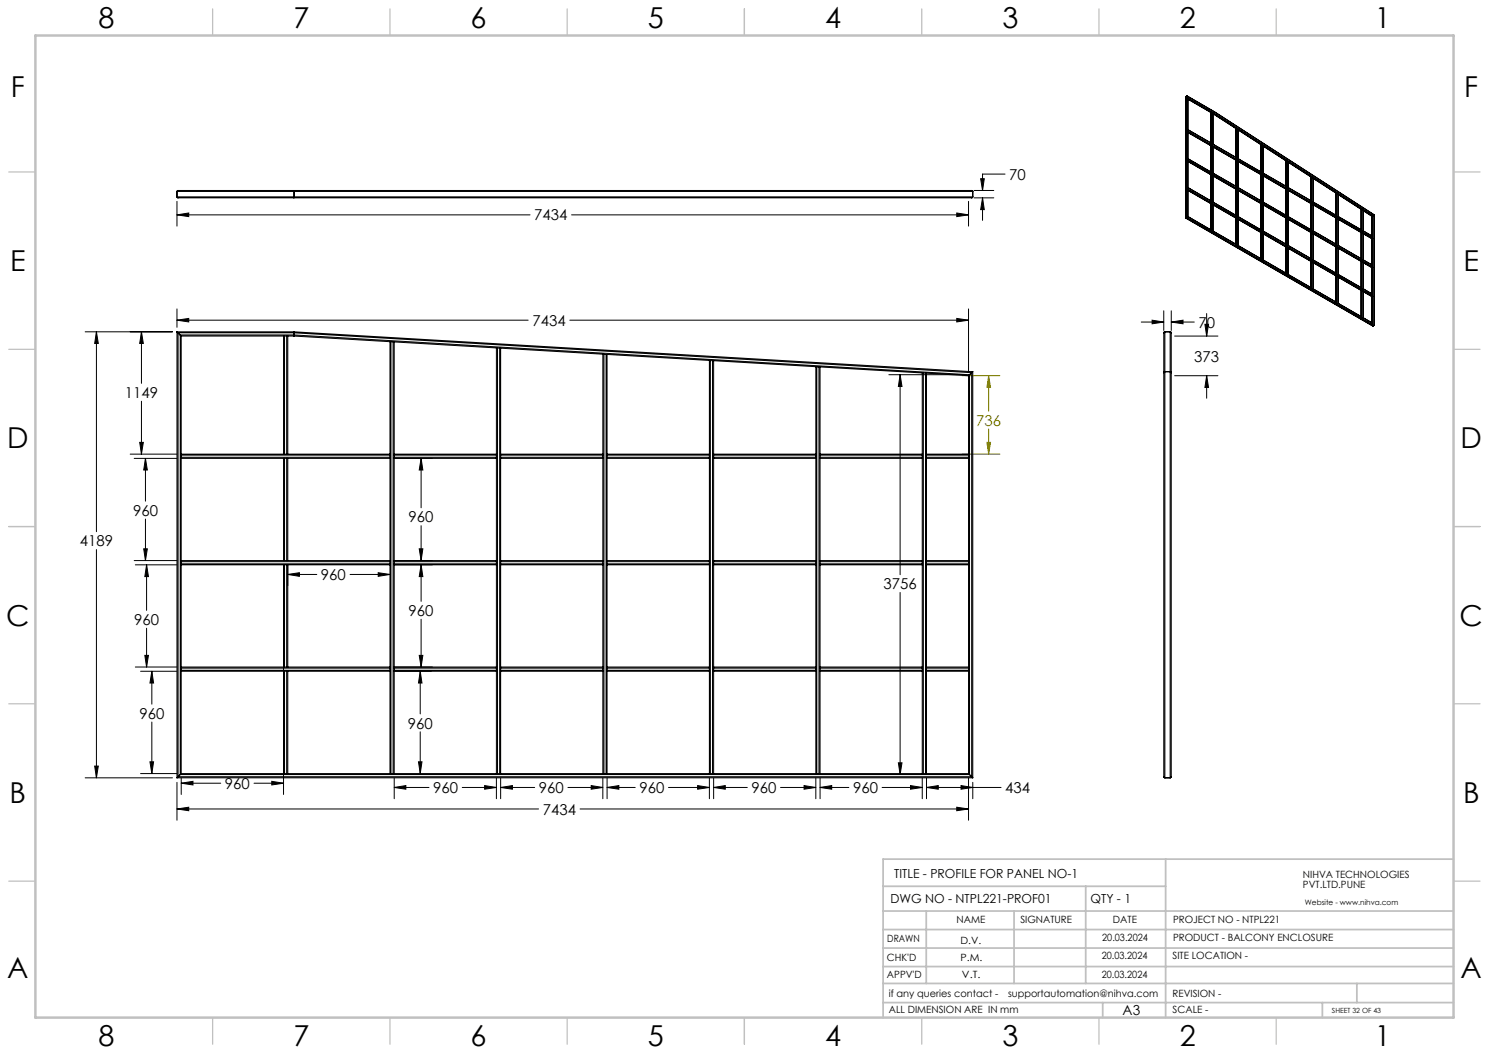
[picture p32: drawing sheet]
<svg xmlns="http://www.w3.org/2000/svg" width="420mm" height="297mm" viewBox="0 0 420 297" stroke-linecap="round" stroke-linejoin="round" font-family="sans-serif">
<defs><g id="words">
<g font-size="8.1">
<text x="27.8" y="8">8</text>
<text x="82.8" y="8">7</text>
<text x="132.8" y="8">6</text>
<text x="182.8" y="8">5</text>
<text x="232.8" y="8">4</text>
<text x="282.8" y="8">3</text>
<text x="332.8" y="8">2</text>
<text x="387.8" y="8">1</text>
<text x="3" y="27.2">F</text>
<text x="413" y="27.2">F</text>
<text x="2.8" y="76.5">E</text>
<text x="412.8" y="76.5">E</text>
<text x="2" y="126.5">D</text>
<text x="412" y="126.5">D</text>
<text x="1.7" y="176.5">C</text>
<text x="411.7" y="176.5">C</text>
<text x="2.7" y="226.5">B</text>
<text x="412.7" y="226.5">B</text>
<text x="2" y="275.7">A</text>
<text x="412" y="275.7">A</text>
<text x="27.8" y="295">8</text>
<text x="82.8" y="295">7</text>
<text x="132.8" y="295">6</text>
<text x="182.8" y="295">5</text>
<text x="232.8" y="295">4</text>
<text x="282.8" y="295">3</text>
<text x="332.8" y="295">2</text>
<text x="387.8" y="295">1</text>
</g>
<g font-size="4.2">
<text x="284.7" y="50.7">70</text>
<text x="150.7" y="62.2">7434</text>
<text x="150.2" y="91.9">7434</text>
<text x="338" y="92.4">70</text>
<text x="336.9" y="102">373</text>
<text x="35.2" y="112.2">1149</text>
<text x="37.5" y="145.5">960</text>
<text x="115.3" y="147.3">960</text>
<text x="22.5" y="154.1">4189</text>
<text x="90.5" y="163.6">960</text>
<text x="249.2" y="166.2">3756</text>
<text x="115.3" y="173.7">960</text>
<text x="37.8" y="176.3">960</text>
<text x="39.3" y="202.7">960</text>
<text x="115" y="205.5">960</text>
<text x="63.5" y="222.5">960</text>
<text x="122.2" y="223.7">960</text>
<text x="152" y="223.7">960</text>
<text x="180.4" y="223.7">960</text>
<text x="212" y="223.7">960</text>
<text x="240.6" y="223.7">960</text>
<text x="283.6" y="223.7">434</text>
<text x="153.1" y="229.8">7434</text>
</g>
<text font-size="4.2" fill="#808000" x="275.4" y="120.1">736</text>
<text font-size="3.9" x="316.7" y="286.4">A3</text>
<g font-size="3.5">
<text x="252.2" y="247.7">TITLE - PROFILE FOR PANEL NO-1</text>
<text x="251.2" y="254.8">DWG NO - NTPL221-PROF01</text>
<text x="307.6" y="254.8">QTY - 1</text>
</g>
<g font-size="2.8">
<text x="367.5" y="247.7">NIHVA TECHNOLOGIES</text>
<text x="367.5" y="250.5">PVT.LTD.PUNE</text>
<text x="269.8" y="260.4">NAME</text>
<text x="287.8" y="260.4">SIGNATURE</text>
<text x="313.9" y="260.5">DATE</text>
<text x="330.9" y="260.5">PROJECT NO - NTPL221</text>
<text x="250.3" y="265.7">DRAWN</text>
<text x="270.9" y="266.1">D.V.</text>
<text x="310.9" y="265.5">20.03.2024</text>
<text x="330.9" y="265.5">PRODUCT - BALCONY ENCLOSURE</text>
<text x="250.2" y="271.1">CHK'D</text>
<text x="250.2" y="275.8">APPV'D</text>
<text x="270.9" y="271.1">P.M.</text>
<text x="271.3" y="275.8">V.T.</text>
<text x="310.8" y="270.6">20.03.2024</text>
<text x="310.8" y="275.8">20.03.2024</text>
<text x="330.7" y="270.6">SITE LOCATION -</text>
<text x="250.7" y="281.1">if any queries contact -</text>
<text x="284.3" y="281.1">supportautomation@nihva.com</text>
<text x="330.7" y="281.1">REVISION -</text>
<text x="250.7" y="285.6">ALL DIMENSION ARE IN mm</text>
<text x="330.7" y="285.6">SCALE -</text>
</g>
<text font-size="2.1" x="368.1" y="255.1">Website - www.nihva.com</text>
<text font-size="2" x="375.7" y="285.6">SHEET 32 OF 43</text>
</g></defs>
<g fill="none" stroke="#000" stroke-width=".28">
<path d="M49.9 56.8v7M273.2 56.8v7M274.7 55.8h5.6M274.7 53.7h5.6M276.6 50.4h1l-.5 3.3zM277.1 55.8l.5 3.3h-1zM277.1 55.8v6.4M283.5 49.1h-6.4v4.6M49.9 60.6l3.3-.5v1zM49.9 60.6h99.6M161.2 60.6h112M269.9 60.1l3.3 .5-3.3 .5z"/>
<path d="M24 93.6h24.6M27.2 93.6l.5 3.3h-1zM27.2 93.6v56.4M39.9 93.6l.5 3.3h-1zM39.9 93.6v14.5M49.9 90.3l3.3-.5v1zM49.9 87.1v5.2M49.9 90.3h99.1M160.7 90.3h112.5M269.9 89.8l3.3 .5-3.3 .5zM273.2 87.1v17.6M321.9 90.8h6.4"/>
<path d="M325 90.3l3.3 .5-3.3 .5zM328.3 87.7v5.5M330.4 90.8l3.3-.5v1zM330.4 87.7v5.5M330.4 90.8h6.5M331.3 94.8h12.2M339.9 91.5h1l-.5 3.3zM340.4 88.4v6.4M39.9 113.2v14.9M250.7 105.7h21.5M253.9 105.7l.5 3.3h-1zM253.9 105.7v56.4"/>
<path d="M331.3 106h12.2M340.4 106l.5 3.3h-1zM340.4 106v6.3M36.7 128.1h13.1M37.9 129.3h11.9M39.4 124.8h1l-.5 3.3zM41 129.3l.6 3.3h-1.1zM41 129.3v12.1M111.3 129.3h10.7M118.8 129.3l.5 3.3h-1zM118.8 129.3v13.9M27.2 155v64.4"/>
<path d="M37.9 158.1h11.9M38.2 159.3h11.6M40.5 154.8h1.1l-.6 3.3zM41 146.4v11.7M41.3 159.3l.6 3.3h-1zM41.3 159.3v12.9M80 159.4v64.7M81.2 159.4v5.8M111.3 158.1h10.7M111.3 159.3h10.7M118.3 154.8h1l-.5 3.3zM118.8 159.3l.5 3.3h-1z"/>
<path d="M118.8 148.3v9.8M118.8 159.3v10.3M41.3 177.2v10.9M81.2 162l3.3-.5v1.1zM81.2 162h8.2M98.7 162h11.3M106.7 161.5l3.3 .5-3.3 .6zM118.8 174.7v13.4M253.9 167.1v51.4M38.2 188.1h11.6M39.7 189.3h10.1M40.9 184.9h1l-.6 3.2z"/>
<path d="M42.8 189.3l.5 3.3h-1zM42.8 189.3v9.3M111.3 188.1h10.7M111.3 189.3h10.4M118.3 184.9h1l-.5 3.2zM118.5 189.3l.5 3.3h-1zM118.5 189.3v12.1M24 219.4h24.6M26.7 216.1h1l-.5 3.3zM39.7 218.2h10.1M42.3 214.9h1l-.5 3.3zM42.8 203.7v14.5"/>
<path d="M51.1 219.5v4.6M111.2 219.5v5.8M118 214.9h1l-.5 3.3zM118.5 206.4v11.8M140 219.5v5.8M141.2 219.5v5.8M170 219.5v5.8M171.2 219.5v5.8M200.1 219.5v5.8M201.3 219.5v5.8M230.1 219.5v5.8M231.3 219.5v5.8"/>
<path d="M253.4 215.2h1l-.5 3.3zM260.1 219.5v5.8M261.3 219.5v5.8M273.2 219.5v11.8M49.9 228.2l3.3-.5v1zM49.9 220.7v10.6M49.9 228.2h102M51.1 220.9l3.3-.5v1zM51.1 220.9h11.2M71.6 220.9h8.4M76.7 220.4l3.3 .5-3.3 .5zM111.2 222.1l3.3-.5v1z"/>
<path d="M111.2 222.1h9.8M130.4 222.1h9.6M136.7 221.6l3.3 .5-3.3 .5zM141.2 222.1l3.3-.5v1zM141.2 222.1h9.6M160.2 222.1h9.8M163.6 228.2h109.6M166.8 221.6l3.2 .5-3.2 .5zM171.2 222.1l3.4-.5v1zM171.2 222.1h8M188.6 222.1h11.5M196.8 221.6l3.3 .5-3.3 .5z"/>
<path d="M201.3 222.1l3.3-.5v1zM201.3 222.1h9.5M220.2 222.1h9.9M226.8 221.6l3.3 .5-3.3 .5zM231.3 222.1l3.3-.5v1zM231.3 222.1h8.1M248.8 222.1h11.3M256.8 221.6l3.3 .5-3.3 .5zM261.3 222.1l3.4-.5v1zM261.3 222.1h21.1M269.9 227.7l3.3 .5-3.3 .5zM271.1 221.6l3.3 .5-3.3 .5z"/>
<path d="M274.4 220.7v4.6"/>
</g>
<path d="M271.4 106h10.6M278.9 106v10M278.9 106l.5 3.3h-1zM271.4 128.1h10.6M278.4 124.8h1l-.5 3.3zM278.9 121v7.1" fill="none" stroke="#808000" stroke-width=".28"/>
<g fill="none" stroke="#c0c0c0" stroke-width=".35">
<path d="M60 2.5v7.5M110 2.5v7.5M160 2.5v7.5M210 2.5v7.5M260 2.5v7.5M310 2.5v7.5M360 2.5v7.5M2.5 48.5h7.5M410 48.5h7.5M2.5 98.5h7.5M410 98.5h7.5M2.5 148.5h7.5"/>
<path d="M410 148.5h7.5M2.5 198.5h7.5M410 198.5h7.5M2.5 248.5h7.5M410 248.5h7.5M60 287v7.5M110 287v7.5M160 287v7.5M210 287v7.5M260 287v7.5M310 287v7.5M360 287v7.5"/>
</g>
<g fill="none" stroke="#c0c0c0" stroke-width=".5">
<path d="M249.1 257h160.9M249.1 250h79.7M261.3 257v20.4M286 257v20.4M306.2 250v27.4M328.8 242.3v44.7M410 242.3h-160.9v44.7M249.1 272.6h160.9M249.1 267.4h160.9M249.1 262.2h160.9M249.1 277.4h160.9M382.7 277.4v5.4"/>
<path d="M249.1 282.8h160.9M311 282.8v4.2M373 282.8v4.2"/>
</g>
<path d="M10 10h400v277h-400z" fill="none" stroke="#c0c0c0" stroke-width=".7"/>
<path d="M51.1 220.9l3.3-.5v1zM76.7 220.4l3.3 .5-3.3 .5zM81.2 162l3.3-.5v1.1zM106.7 161.5l3.3 .5-3.3 .6zM111.2 222.1l3.3-.5v1zM136.7 221.6l3.3 .5-3.3 .5zM141.2 222.1l3.3-.5v1zM166.8 221.6l3.2 .5-3.2 .5zM171.2 222.1l3.4-.5v1zM196.8 221.6l3.3 .5-3.3 .5zM201.3 222.1l3.3-.5v1zM226.8 221.6l3.3 .5-3.3 .5zM231.3 222.1l3.3-.5v1zM256.8 221.6l3.3 .5-3.3 .5zM261.3 222.1l3.4-.5v1zM271.1 221.6l3.3 .5-3.3 .5zM269.9 227.7l3.3 .5-3.3 .5zM49.9 228.2l3.3-.5v1zM39.9 93.6l.5 3.3h-1zM39.4 124.8h1l-.5 3.3zM41 129.3l.6 3.3h-1.1zM40.5 154.8h1.1l-.6 3.3zM41.3 159.3l.6 3.3h-1zM40.9 184.9h1l-.6 3.2zM42.8 189.3l.5 3.3h-1zM42.3 214.9h1l-.5 3.3zM118.8 129.3l.5 3.3h-1zM118.3 154.8h1l-.5 3.3zM118.8 159.3l.5 3.3h-1zM118.3 184.9h1l-.5 3.2zM118.5 189.3l.5 3.3h-1zM118 214.9h1l-.5 3.3zM253.9 105.7l.5 3.3h-1zM253.4 215.2h1l-.5 3.3zM26.7 216.1h1l-.5 3.3zM27.2 93.6l.5 3.3h-1zM49.9 90.3l3.3-.5v1zM269.9 89.8l3.3 .5-3.3 .5zM277.1 55.8l.5 3.3h-1zM276.6 50.4h1l-.5 3.3zM269.9 60.1l3.3 .5-3.3 .5zM49.9 60.6l3.3-.5v1zM339.9 91.5h1l-.5 3.3zM340.4 106l.5 3.3h-1zM325 90.3l3.3 .5-3.3 .5zM330.4 90.8l3.3-.5v1z" fill="#000"/>
<path d="M278.4 124.8h1l-.5 3.3zM278.9 106l.5 3.3h-1z" fill="#808000"/>
<g fill="none" stroke="#000" stroke-width=".28">
<path d="M334.4 27.3v34.2M334.4 27.3v.1M334.4 27.4l7.7 4.5M334.4 27.3l7.8 4.4M334.4 27.4l.2 .3M334.4 27.4v34.1M334.6 27.7h.1M334.6 27.7l7.5 4.4M334.6 27.7v33.7M334.6 37.1l13.9 8M334.6 36.9v.2M334.6 36.9l13.9 8"/>
<path d="M334.7 36.8l-.1 .1M334.7 27.8v9M334.7 37.1v7.9M334.7 36.8l6.8 3.9M334.8 27.1h.1M334.8 27.1l-.4 .2M334.8 27.1l7.7 4.4M334.9 27.1l7.7 4.4M335.1 36.6h.1M335.1 28v8.6M335.1 37.4v7.4M335.1 36.6l-.4 .2"/>
<path d="M335.1 36.6l6.4 3.6M341.5 31.7h.1M341.5 31.7v9.1M341.5 31.7l.1 .1M341.6 31.8l.1 .1M341.6 31.8v9.1M341.7 31.8h.1M341.8 31.9v9M342.1 32v.1M342.1 31.9v8.8M342.1 32l44.9 29M342.1 31.9l45 29"/>
<path d="M342.2 31.7l-.1 .2M342.2 31.7l45.1 29.1M342.5 31.5h.1M342.5 31.5l-.3 .2M342.5 31.5l45.1 29.1M342.6 31.5l45.1 29.1M348.5 36.2v.1M348.5 36.3l.2 .1M348.6 36.2v.1M348.6 36.2l.1 33.3M348.6 36.3h.2M348.7 36.4h.1"/>
<path d="M348.7 36.4v33.1M348.9 36.4v8.6M349.2 36.6v8.2M49.9 55.5l.2 .3h224.1l.2-.3M49.9 54l.2-.3h224.1l.2 .3M49.9 54v1.5M49.9 55.5h224.5M49.9 54h224.5M82.9 53.7v1.8M82.9 55.5v.3zM274.4 54v1.5M334.6 53.4l13.9 8.1"/>
<path d="M334.6 45.1l13.9 8-6.7-4.1M334.6 45.3h.1M334.6 45.3l13.9 8M334.6 53.3l13.9 7.9M334.6 53.4l13.9 8M334.6 45.1v.2M334.6 53.3v.1M334.7 53.1l-.1 .2M334.7 45l-.1 .1M334.7 45.3v7.8M334.7 53.5v7.8M334.7 53.1l6.8 3.9"/>
<path d="M334.7 45l6.8 3.9M335.1 52.9h.1M335.1 44.8h.1M335.1 45.5v7.4M335.1 53.7v7.4M335.1 52.9l6.4 3.7M335.1 44.8l6.4 3.7M335.1 52.9l-.4 .2M335.1 44.8l-.4 .2M341.5 41.1h.1M341.5 41.1v7.9M341.5 57.1h.1"/>
<path d="M341.5 49.3v7.8M341.5 57.5v7.8M341.5 41.1l.1 .1M341.5 49h.1M341.5 49.3l.1 .1M341.5 57.1l.1 .1M341.5 57.5h.1M341.5 40.8l.1 .1M341.5 49.2v.1M341.5 57.4h.1M341.5 49.3h.1M341.5 57.4l.2 .1"/>
<path d="M341.6 41.2h.1M341.6 49h.2M341.6 57.2h.2M341.6 57.5h.1M341.6 40.9h.2M341.6 41.2v7.8M341.6 49.4v7.8M341.6 57.5v7.9M341.7 41.2h.1M341.6 49.4h.1M341.8 41.2v7.8M341.8 49.4v7.8"/>
<path d="M341.8 57.6v7.8M341.8 57.2l6.7 3.9M341.8 40.9l6.7 3.9M342.1 48.9l6.4 3.6M342.1 49.6v7.4M342.1 57l6.4 3.7M342.1 48.9l-.3 .1M342.1 57l-.3 .2M342.1 40.7l-.3 .2M342.2 57h.1M342.2 40.6l-.1 .1M342.2 41.4l-.1 7.5"/>
<path d="M342.2 57.8l-.1 7.4M342.2 57l6.3 3.7M342.2 40.7l6.3 3.6M348.5 53.3h.1M348.5 45.1v.1M348.5 53.2h.1M348.5 44.9h.1M348.5 44.9v.2M348.5 45.1h.1M348.5 53.1v.2M348.8 53.4l6.8 3.9M348.8 45.3l6.8 3.9v-.2"/>
<path d="M348.8 45.1v.2M348.8 53.3v.1M348.8 53.3l6.8 3.9M348.8 45.1l6.8 3.9M348.8 45.3h.1M348.9 53.1l6.7 4.1M348.9 53.1l-.1 .2M348.9 45l6.7 4M348.9 45l-.1 .1M348.9 45.3v7.8M348.9 53.5v7.8M349.2 52.9h.1"/>
<path d="M349.2 44.8h.1M349.2 52.9l6.4 3.7M349.2 44.8l6.4 3.7M349.2 45.5v7.4M349.2 53.7v7.4M349.2 52.9l-.3 .2M349.2 44.8l-.3 .2M355.6 57.2v.1M355.6 57.3h.1M355.6 57.1h.1M355.6 49.1v.1M355.6 49h.1"/>
<path d="M355.6 49.1h.1M355.7 40.8h.1M355.7 40.8l.1 .1M355.8 40.9l.1 8.1M355.8 40.9l-.2-.1v32.6M355.8 40.9v32.7M355.8 40.9h.1M355.8 57.5l.1 7.9M355.8 49.3l6.8 4M355.8 57.5l6.9 4M355.8 49.2v.1M355.8 57.3v.2"/>
<path d="M355.8 57.3l6.8 3.9M355.8 49.2l6.8 3.9M355.9 57.2l-.1 .1M355.9 49l6.7 4.1M355.9 49l-.1 .2M355.9 57.2l6.8 3.9M355.9 49.4v7.8M356.3 57h.1M356.3 57l6.4 3.7M356.3 57l-.4 .2M356.3 48.9l-.4 .1M356.3 48.9l6.4 3.6"/>
<path d="M356.3 41.2v7.7M356.3 49.6v7.4M356.3 57.8v7.4M356.3 48.8v.1M356.3 48.8l6.4 3.7M356.3 41.2v7.6M362.6 53.1v.2M362.7 53.2v.1M362.7 53.1h.1M362.7 53.2h.1M362.7 45.4h.1M362.7 45.4l.2 .1"/>
<path d="M362.8 45.5h.1M362.8 45.5l-.1-.2v32.2M362.8 45.5v32.1M362.9 45.5h.1M362.9 53.4h.1M362.9 53.4l6.8 3.9M362.9 53.3v.1M363 53.1l6.7 4.1-6.8-3.9M363 53.1l-.1 .2M363 45.5v7.6M363 53.5v7.8M363.3 52.9h.1"/>
<path d="M363.3 52.9l6.4 3.7M363.3 52.9l-.3 .2M363.3 45.8v7.1M363.3 53.7v7.4M363.4 53.7l-.1 7.4M363.4 45.8v7.1M363.4 52.9l6.3 3.7M369.7 57.3h.1M369.7 57.1h.1M369.7 49.9h.1M369.7 49.9l.1 31.7M369.8 49.9h.1"/>
<path d="M369.8 49.9l.1 .2M369.8 49.9l.2 .1M369.8 49.9v31.7M369.9 50.1h.1M369.9 50.1v31.6M370 50h.1M370 57.5l6.8 4M370 57.5l6.8 3.9M370 57.3v.2M370 57.3l6.8 3.9M370.1 57.2l-.1 .1M370.1 57.2l6.7 3.9"/>
<path d="M370.1 50.1v7.1M370.1 57.6v7.8M370.4 57h.1M370.4 57l6.4 3.7M370.4 50.3v6.7M370.4 57.8v7.4M370.4 57l-.3 .2M370.5 57l6.3 3.7M376.8 54.5v31.2M376.8 54.5l.2 .1M376.9 54.5h.1M377 54.6h.1"/>
<path d="M377 54.6v31.2M377.1 54.6v6.7M377.5 54.9v6.2M383.9 59l.2 .2M383.9 59v30.8M383.9 59.1h.1M384 59.1h.1M384 59.1l.1 .1M384.1 59.2h.1M384.1 59.2v30.7M384.2 59.2v6.2M384.6 59.4v5.8"/>
<path d="M384.6 59.5v5.7M334.4 61.5l52.8 30.5M334.4 61.5h.1M334.4 61.5l52.7 30.4M334.6 61.4l-.2 .1M334.6 61.4l52.4 30.2M334.7 61.3l-.1 .1M334.7 61.3l6.8 3.9M335.1 61.1h.1M335.1 61.1l6.4 3.7M335.1 61.1l-.4 .2M341.5 65.3l.1 .1"/>
<path d="M341.6 65.4h.2M341.8 65.4l6.7 3.9M342.1 65.2l6.4 3.7M342.1 65.2l-.3 .2M342.2 65.1l-.1 .1M348.5 61.4h.1M348.5 61.2v.2M348.5 61.2h.1M348.7 69.5h.2M348.8 61.6h.1M348.8 61.6l6.8 3.9M348.8 61.4l6.8 3.9"/>
<path d="M348.8 61.4v.2M348.9 61.3l-.1 .1M348.9 69.5l6.7 3.9M348.9 61.3l6.7 3.9M348.9 61.7v7.8M349.2 61.1h.1M349.2 69.2h.1M349.2 69.2l6.4 3.8M349.2 69.2l6.4 3.7M349.2 61.1l6.4 3.7M349.2 61.9v7.3M349.2 61.1l-.3 .2"/>
<path d="M349.2 69.2l-.3 .3M355.6 65.3v.2M355.6 65.2v.1M355.6 65.5h.1M355.6 65.3h.1M355.6 73.4l.2 .2M355.8 73.6h.1M355.8 65.6l.1 .1M355.8 65.5l6.8 3.9M355.8 65.6l6.8 4M355.8 65.5v.1M355.9 65.7l6.7 3.9"/>
<path d="M355.9 65.4l-.1 .1M355.9 73.6l6.8 3.8M355.9 65.4l6.8 3.9M355.9 65.8v7.8M356.3 65.2l-.4 .2M356.3 73.3l-.4 .3M356.3 73.3l6.4 3.7M356.3 65.9v7.4M356.3 65.2h.1M356.3 73.3h.1M356.3 65.2l6.4 3.6-6.4-3.6M356.3 66v7.3"/>
<path d="M362.6 61.2l.1 .3M362.6 69.4v.2M362.7 69.4h.1M362.7 69.6h.1M362.7 61.2h.1M362.7 61.4h.1M362.7 69.3l-.1 .1M362.7 61.2h-.1M362.7 77.5h.1M362.7 77.5l.1 .1M362.8 77.6h.2M362.9 69.7l6.8 4"/>
<path d="M362.9 61.6h.1M362.9 61.6l6.8 3.9M362.9 61.4v.2M362.9 69.6v.1M362.9 61.4l6.8 3.9M363 69.5l6.7 4-6.8-3.9M363 69.5l-.1 .1M363 61.3l-.1 .1M363 77.6l6.7 3.9M363 61.3l6.7 3.9M363 61.7v7.8M363 69.8v7.8"/>
<path d="M363.3 69.2l6.4 3.8M363.3 61.1l6.4 3.7M363.3 69.2l-.3 .3M363.3 61.1l-.3 .2M363.3 77.4l-.3 .2M363.3 61.9v7.3M363.3 70v7.4M363.4 61.9l-.1 7.3M363.4 77.4h-.1M363.4 77.4l6.3 3.7-6.4-3.7M363.4 70v7.4M369.7 73.7h.1"/>
<path d="M369.7 65.5h.1M369.7 73.4v.1M369.7 65.2v.1M369.7 65.3h.1M370 73.8l6.8 4M370 65.6l6.8 4M370 73.7l6.8 3.9M370 73.8l6.8 3.9M370 65.5v.1M370 73.7v.1M370 65.5l6.8 3.9M370.1 73.6l-.1 .1"/>
<path d="M370.1 65.4l-.1 .1M370.1 73.6l6.7 3.8M370.1 65.4l6.7 3.9M370.1 65.7v7.9M370.1 73.9v7.8M370.4 73.3h.1M370.4 65.2h.1M370.4 73.3l6.4 3.7M370.4 65.9v7.4M370.4 73.3l-.3 .3M370.4 65.2l-.3 .2M370.5 65.2l6.3 3.6"/>
<path d="M370.5 74.1l-.1 7.4M376.8 77.7h.1M376.8 61.4h.1M376.8 77.5v.1M376.8 69.4h.1M376.8 69.6h.1M376.8 61.2h.1M377 77.9l6.9 4M377.1 69.8h.1M377 61.6l6.9 3.9M377 77.9l6.9 3.9M377 77.7l6.9 4"/>
<path d="M377 61.4l6.9 3.9M377 61.4v.2M377 69.6v.1M377 77.7v.2M377 69.6l6.9 3.9M377.1 69.8l6.8 3.9M377.1 77.6l-.1 .1M377.1 69.5l6.8 4M377.1 69.5l-.1 .1M377.1 61.3l-.1 .1M377.1 61.3l6.8 3.9M377.1 77.6l6.8 3.9"/>
<path d="M377.1 61.7v7.8M377.1 69.8v7.8M377.1 78v7.8M377.5 69.2l6.4 3.7M377.5 61.1l6.4 3.7M377.5 69.2l6.4 3.8M377.5 61.9v7.3M377.5 78.2v7.4M377.5 77.4l-.4 .2M377.5 69.2l-.4 .3M377.5 61.1l-.4 .2M377.5 77.4l6.4 3.7z"/>
<path d="M377.5 70v7.4M383.9 73.7h.1M383.9 65.3v.2M383.9 73.5v.2M383.9 73.4v.1M383.9 65.2v.1M383.9 65.5h.1M383.9 65.3h.1M384.1 73.8l2.8 1.6M384.1 65.6l2.8 1.7M384.1 65.5v.1M384.1 73.7v.1"/>
<path d="M384.1 65.5l2.8 1.6M384.2 73.6l2.7 1.7-2.8-1.6M384.2 73.6l-.1 .1M384.2 65.4l-.1 .1M384.2 65.4l2.8 1.6M384.2 65.7v7.9M384.2 73.9v7.8M384.6 73.3h.1M384.6 65.2h.1M384.6 73.3l-.4 .3M384.6 65.2l-.4 .2M384.6 73.3l2.4 1.4"/>
<path d="M384.6 65.2l2.4 1.4M384.6 65.9v7.4M384.6 74.1v7.4M384.6 65.2l2.4 1.3M384.6 66v7.3M386.9 67.3h.1M387 61h.1M387 75.4h.1M387 75.2h.1M387 67l-.1 .1M387 67.1h.1M387 67.2h.1"/>
<path d="M387 61v30.5M387 61v30.6M387.1 60.9l-.1 .1M387.1 60.9v31M387.3 60.8l-.2 .1M387.3 60.8v31.2M387.6 60.6l-.3 .2M387.7 60.6h-.1M387.7 60.6l-.1 31.2M49.9 93.6l.3 .3M49.9 93.6h33M49.9 93.6v125.8"/>
<path d="M50.2 93.9h32.7M50.2 93.9l.6 .6M50.2 93.9v125.2M50.8 94.5l.3 .3M50.8 94.5h32.1M50.8 94.5v124M51.1 94.8h28.9M51.1 94.8v33.3M80 94.8h.3M80 94.8v33.3M80.3 94.8v33.3M80.3 94.8h.6"/>
<path d="M80.9 94.8h.3M80.9 94.8v33.3M81.2 94.8v33.3M81.2 94.8h1.7M82.9 94.5v.3M82.9 93.9v.6M82.9 93.9l191.2 11.2M82.9 94.8l27.1 1.6M82.9 94.5l190.6 11.2M82.9 93.6v.3M82.9 93.6l191.5 11.2M110 96.4h.3"/>
<path d="M110 96.4v31.7M110.3 96.4h.6M110.3 96.4v121.8M110.9 96.4h.3M110.9 96.4v121.8M111.2 96.4l28.8 1.7M111.2 96.4v31.7M140 98.1l.3 .1M140 98.1v30M140.3 98.2h.6M140.3 98.2v120M140.9 98.2h.3"/>
<path d="M140.9 98.2v120M141.2 98.2l28.8 1.7M141.2 98.2v29.9M170 99.9h.4M170 99.9v28.2M170.4 99.9l.6 .1M170.4 99.9v118.3M171 100h.2M171 100v118.2M171.2 100l28.9 1.7M171.2 100v28.1M328.6 93.6l-.3 .3v125.2l.3 .3"/>
<path d="M328.6 93.6h1.5M328.6 93.6v125.8M330.1 93.6l.3 .3M330.1 93.6v125.8M330.4 93.9v125.2l-.3 .3M369.8 81.6l.1 .1M369.9 81.7h.2M370.1 81.7l6.7 3.9M370.4 81.5l6.4 3.7M370.4 81.5l-.3 .2M370.5 81.5h-.1M376.8 85.7l.2 .1"/>
<path d="M377 85.8h.1M377.1 85.8l6.8 3.9M377.5 85.6l-.4 .2M377.5 85.5v.1M377.5 85.6l6.4 3.6M383.9 81.7v.1M383.9 81.6v.1M383.9 81.8h.1M383.9 81.6h.1M383.9 89.7v.1M383.9 89.8l.2 .1M384.1 89.9h.1"/>
<path d="M384.1 82l2.8 1.6M384.1 81.8l2.8 1.6M384.1 81.8v.2M384.2 81.7l-.1 .1M384.2 89.9l2.8 1.6M384.2 81.7l2.8 1.6M384.2 82.1v7.8M384.6 81.5h.1M384.6 89.6l2.4 1.4-2.4-1.3M384.6 81.5l-.4 .2M384.6 89.7l-.4 .2M384.6 81.5l2.4 1.4"/>
<path d="M384.6 82.3v7.4M386.9 83.6h.1M387 91.5v.1M387 83.3l-.1 .1M387 83.6h.1M387 83.4h.1M387 91.6l.1 .3M387.1 91.9l.2 .1M387.6 91.8h.1M387.6 91.8l-.3 .2M200.1 101.7h.3M200.1 101.7v26.4"/>
<path d="M200.4 101.7h.6M200.4 101.7v116.5M201 101.7h.3M201 101.7v116.5M201.3 101.7l28.8 1.7M201.3 101.7v26.4M230.1 103.4l.3 .1M230.1 103.4v24.7M230.4 103.5h.6M230.4 103.5v114.7M231 103.5h.3M231 103.5v114.7"/>
<path d="M231.3 103.5l28.8 1.7M231.3 103.5v24.6M260.1 105.2h.4M260.1 105.2v22.9M260.5 105.2l.6 .1M260.5 105.2v113M261.1 105.3h.2M261.1 105.3v112.9M261.3 105.3l11.9 .7M261.3 105.3v22.8M273.2 106v22.1M273.5 105.7l-.3 .3"/>
<path d="M273.5 105.7v112.8M274.1 105.1l-.6 .6M274.1 105.1v114M274.4 104.8l-.3 .3M274.4 104.8v114.6M328.3 105.1l.2-.3h1.6l.3 .3M51.1 129v.3M51.1 128.1v.3M51.1 129.3h28.9M51.1 128.1h28.9M51.1 128.4v.6M51.1 129.3v28.8"/>
<path d="M51.1 129h58.9M51.1 128.4h58.9M80 129.3h.3M80 128.1h.3M80 129.3v28.8M80.3 129.3v28.8M80.3 129.3h.6M80.3 128.1h.6M80.9 129.3h.3M80.9 128.1h.3M80.9 129.3v28.8M81.2 129.3v28.8"/>
<path d="M81.2 129.3h28.8M81.2 128.1h28.8M110 129v.3M110 128.1v.3M110 128.4v.6M110 129.3v28.8M111.2 128.1v.3M111.2 129v.3M111.2 129.3h28.8M111.2 128.1h28.8M111.2 128.4v.6M111.2 129.3v28.8"/>
<path d="M111.2 129h28.8M111.2 128.4h28.8M140 128.1v.3M140 129v.3M140 128.4v.6M140 129.3v28.8M141.2 129v.3M141.2 128.1v.3M141.2 129.3h28.8M141.2 128.1h28.8M141.2 128.4v.6M141.2 129.3v28.8"/>
<path d="M141.2 129h28.8M141.2 128.4h28.8M170 129v.3M170 128.1v.3M170 128.4v.6M170 129.3v28.8M171.2 129v.3M171.2 128.1v.3M171.2 129.3h28.9M171.2 128.1h28.9M171.2 128.4v.6M171.2 129.3v28.8"/>
<path d="M171.2 129h28.9M171.2 128.4h28.9M200.1 129v.3M200.1 128.1v.3M200.1 128.4v.6M200.1 129.3v28.8M201.3 129v.3M201.3 128.1v.3M201.3 129.3h28.8M201.3 128.1h28.8M201.3 128.4v.6M201.3 129.3v28.8"/>
<path d="M201.3 129h28.8M201.3 128.4h28.8M230.1 129v.3M230.1 128.1v.3M230.1 128.4v.6M230.1 129.3v28.8M231.3 129v.3M231.3 128.1v.3M231.3 129.3h28.8M231.3 128.1h28.8M231.3 128.4v.6M231.3 129.3v28.8"/>
<path d="M231.3 129h28.8M231.3 128.4h28.8M260.1 129v.3M260.1 128.1v.3M260.1 128.4v.6M260.1 129.3v28.8M261.3 129v.3M261.3 128.1v.3M261.3 129.3h11.9M261.3 128.1h11.9M261.3 128.4v.6M261.3 129.3v28.8"/>
<path d="M261.3 129h11.9M261.3 128.4h11.9M273.2 129v.3M273.2 128.1v.3M273.2 128.4v.6M273.2 129.3v28.8M51.1 158.1v.3M51.1 159v.3M51.1 158.1h28.9M51.1 159.3h28.9M51.1 158.4v.6M51.1 159.3v28.8"/>
<path d="M51.1 158.4h58.9M51.1 159h58.9M80 158.1h.3M80 159.3h.3M80 159.3v28.8M80.3 159.3v28.8M80.3 158.1h.6M80.3 159.3h.6M80.9 158.1h.3M80.9 159.3h.3M80.9 159.3v28.8M81.2 159.3v28.8"/>
<path d="M81.2 158.1h28.8M81.2 159.3h28.8M110 158.1v.3M110 159v.3M110 158.4v.6M110 159.3v28.8M111.2 159v.3M111.2 158.1v.3M111.2 158.1h28.8M111.2 159.3h28.8M111.2 158.4v.6M111.2 159.3v28.8"/>
<path d="M111.2 158.4h28.8M111.2 159h28.8M140 159v.3M140 158.1v.3M140 158.4v.6M140 159.3v28.8M141.2 159v.3M141.2 158.1v.3M141.2 158.1h28.8M141.2 159.3h28.8M141.2 158.4v.6M141.2 159.3v28.8"/>
<path d="M141.2 158.4h28.8M141.2 159h28.8M170 159v.3M170 158.1v.3M170 158.4v.6M170 159.3v28.8M171.2 159v.3M171.2 158.1v.3M171.2 158.1h28.9M171.2 159.3h28.9M171.2 158.4v.6M171.2 159.3v28.8"/>
<path d="M171.2 158.4h28.9M171.2 159h28.9M200.1 159v.3M200.1 158.1v.3M200.1 158.4v.6M200.1 159.3v28.8M201.3 159v.3M201.3 158.1v.3M201.3 158.1h28.8M201.3 159.3h28.8M201.3 158.4v.6M201.3 159.3v28.8"/>
<path d="M201.3 158.4h28.8M201.3 159h28.8M230.1 159v.3M230.1 158.1v.3M230.1 158.4v.6M230.1 159.3v28.8M231.3 159v.3M231.3 158.1v.3M231.3 158.1h28.8M231.3 159.3h28.8M231.3 158.4v.6M231.3 159.3v28.8"/>
<path d="M231.3 158.4h28.8M231.3 159h28.8M260.1 159v.3M260.1 158.1v.3M260.1 158.4v.6M260.1 159.3v28.8M261.3 158.1v.3M261.3 159v.3M261.3 158.1h11.9M261.3 159.3h11.9M261.3 158.4v.6M261.3 159.3v28.8"/>
<path d="M261.3 158.4h11.9M261.3 159h11.9M273.2 158.1v.3M273.2 159v.3M273.2 158.4v.6M273.2 159.3v28.8M51.1 188.1v.4M51.1 189.1v.2M51.1 188.1h28.9M51.1 189.3h28.9M51.1 188.5v.6M51.1 189.3v28.9"/>
<path d="M51.1 188.5h58.9M51.1 189.1h58.9M80 188.1h.3M80 189.3h.3M80 189.3v28.9M80.3 189.3v28.9M80.3 188.1h.6M80.3 189.3h.6M80.9 188.1h.3M80.9 189.3h.3M80.9 189.3v28.9M81.2 189.3v28.9"/>
<path d="M81.2 188.1h28.8M81.2 189.3h28.8M110 188.1v.4M110 189.1v.2M110 188.5v.6M110 189.3v28.9M111.2 188.1v.4M111.2 189.1v.2M111.2 188.1h28.8M111.2 189.3h28.8M111.2 188.5h28.8M111.2 189.1h28.8"/>
<path d="M111.2 188.5v.6M111.2 189.3v28.9M140 188.1v.4M140 189.1v.2M140 188.5v.6M140 189.3v28.9M141.2 189.1v.2M141.2 188.1v.4M141.2 188.1h28.8M141.2 189.3h28.8M141.2 188.5h28.8M141.2 189.1h28.8"/>
<path d="M141.2 188.5v.6M141.2 189.3v28.9M170 189.1v.2M170 188.1v.4M170 188.5v.6M170 189.3v28.9M171.2 188.1v.4M171.2 189.1v.2M171.2 188.1h28.9M171.2 189.3h28.9M171.2 188.5h28.9M171.2 189.1h28.9"/>
<path d="M171.2 188.5v.6M171.2 189.3v28.9M200.1 188.1v.4M200.1 189.1v.2M200.1 188.5v.6M200.1 189.3v28.9M201.3 188.1v.4M201.3 189.1v.2M201.3 188.1h28.8M201.3 189.3h28.8M201.3 188.5h28.8M201.3 189.1h28.8"/>
<path d="M201.3 188.5v.6M201.3 189.3v28.9M230.1 188.1v.4M230.1 189.1v.2M230.1 188.5v.6M230.1 189.3v28.9M231.3 189.1v.2M231.3 188.1v.4M231.3 188.1h28.8M231.3 189.3h28.8M231.3 188.5h28.8M231.3 189.1h28.8"/>
<path d="M231.3 188.5v.6M231.3 189.3v28.9M260.1 189.1v.2M260.1 188.1v.4M260.1 188.5v.6M260.1 189.3v28.9M261.3 188.1v.4M261.3 189.1v.2M261.3 188.1h11.9M261.3 189.3h11.9M261.3 188.5h11.9M261.3 189.1h11.9"/>
<path d="M261.3 188.5v.6M261.3 189.3v28.9M273.2 188.1v.4M273.2 189.1v.2M273.2 188.5v.6M273.2 189.3v28.9M49.9 219.4h224.5M50.2 219.1l-.3 .3M50.2 219.1h223.9M50.8 218.5l-.6 .6M50.8 218.5h222.7M51.1 218.2l-.3 .3"/>
<path d="M51.1 218.2h28.9M80 218.2h.3M80.3 218.2h.6M80.9 218.2h.3M81.2 218.2h28.8M110 218.2h.3M110.3 218.2h.6M110.9 218.2h.3M111.2 218.2h28.8M140 218.2h.3M140.3 218.2h.6M140.9 218.2h.3"/>
<path d="M141.2 218.2h28.8M170 218.2h.4M170.4 218.2h.6M171 218.2h.2M171.2 218.2h28.9M200.1 218.2h.3M200.4 218.2h.6M201 218.2h.3M201.3 218.2h28.8M230.1 218.2h.3M230.4 218.2h.6M231 218.2h.3"/>
<path d="M231.3 218.2h28.8M260.1 218.2h.4M260.5 218.2h.6M261.1 218.2h.2M261.3 218.2h11.9M273.2 218.2l.3 .3M273.5 218.5l.6 .6M274.1 219.1l.3 .3M328.6 219.4h1.5"/>
</g>
<use href="#words"/>
</svg>
